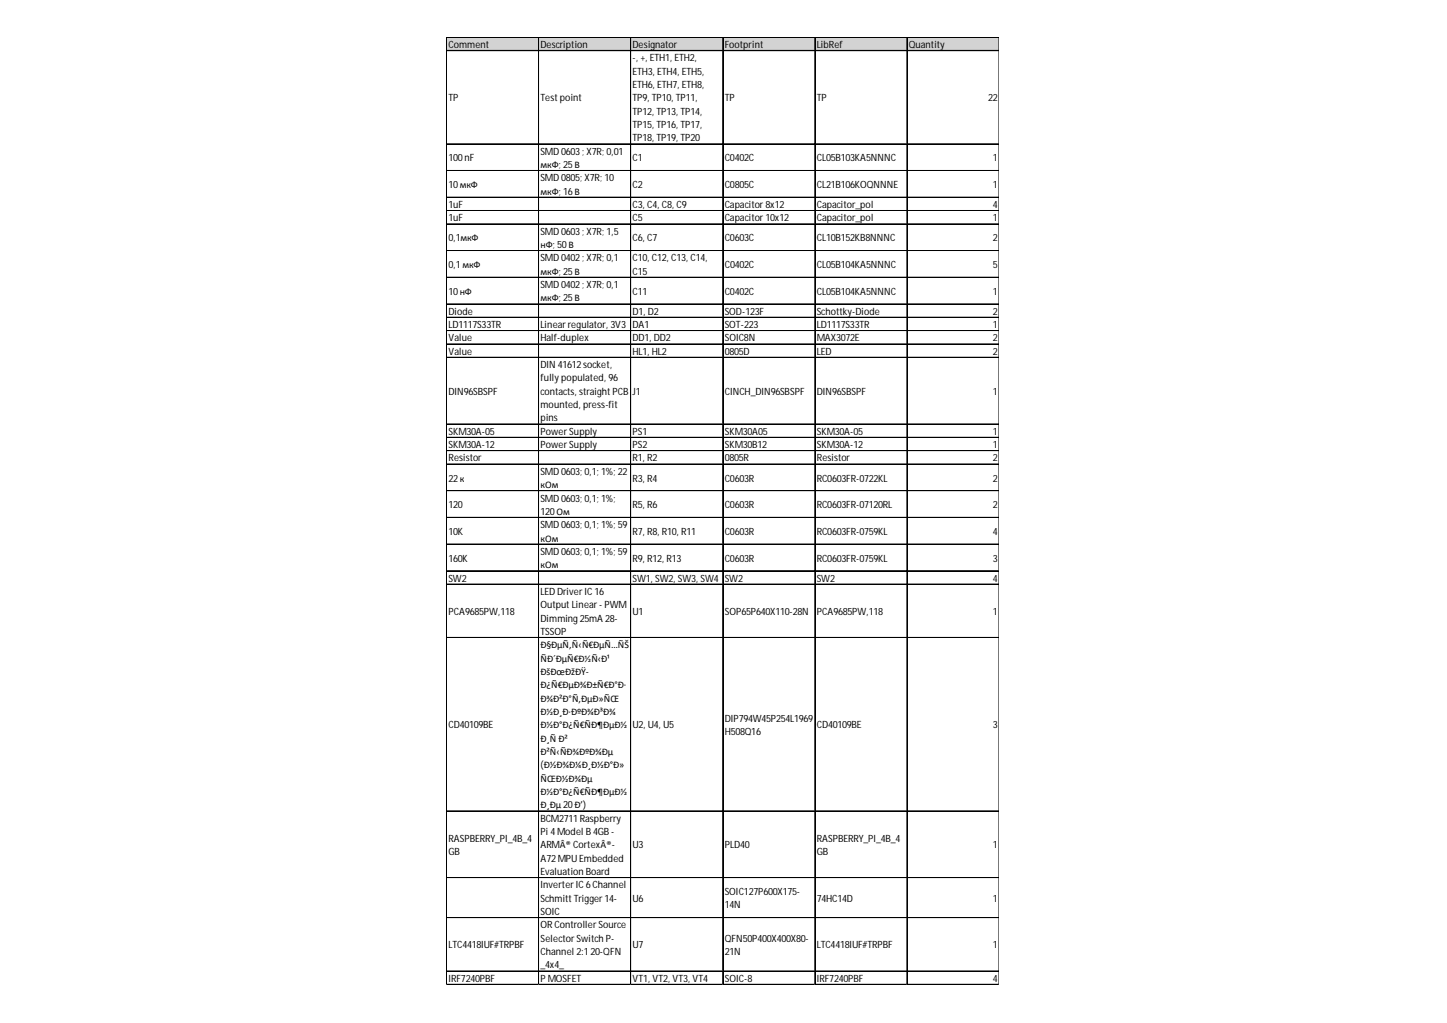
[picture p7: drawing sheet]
<svg xmlns="http://www.w3.org/2000/svg" width="297mm" height="210mm" viewBox="0 0 297 210" stroke-linecap="round" stroke-linejoin="round" font-family="sans-serif">
<defs><g id="words">
<g font-size="2.1">
<text x="92.1" y="9.8">Comment</text>
<text x="111" y="9.8">Description</text>
<text x="129.9" y="9.8">Designator</text>
<text x="148.8" y="9.8">Footprint</text>
<text x="167.7" y="9.8">LibRef</text>
<text x="186.6" y="9.8">Quantity</text>
<text x="129.9" y="12.6">-, +, ETH1, ETH2,</text>
<text x="129.9" y="15.3">ETH3, ETH4, ETH5,</text>
<text x="92.1" y="20.8">TP</text>
<text x="111" y="20.8">Test point</text>
<text x="129.9" y="18">ETH6, ETH7, ETH8,</text>
<text x="129.9" y="20.8">TP9, TP10, TP11,</text>
<text x="129.9" y="23.5">TP12, TP13, TP14,</text>
<text x="148.8" y="20.8">TP</text>
<text x="167.7" y="20.8">TP</text>
<text x="202.9" y="20.8">22</text>
<text x="129.9" y="26.3">TP15, TP16, TP17,</text>
<text x="129.9" y="29">TP18, TP19, TP20</text>
<text x="92.1" y="33.1">100nF</text>
<text x="111" y="31.7">SMD 0603; X7R; 0,01</text>
<text x="111" y="34.5">мкФ; 25В</text>
<text x="129.9" y="33.1">C1</text>
<text x="148.8" y="33.1">C0402C</text>
<text x="167.7" y="33.1">CL05B103KA5NNNC</text>
<text x="203.8" y="33.1">1</text>
<text x="92.1" y="38.6">10мкФ</text>
<text x="111" y="37.2">SMD 0805; X7R; 10</text>
<text x="111" y="39.9">мкФ; 16В</text>
<text x="129.9" y="38.6">C2</text>
<text x="148.8" y="38.6">C0805C</text>
<text x="167.7" y="38.6">CL21B106KOQNNNE</text>
<text x="203.8" y="38.6">1</text>
<text x="92.1" y="42.7">1uF</text>
<text x="92.1" y="45.4">1uF</text>
<text x="129.9" y="42.7">C3, C4, C8, C9</text>
<text x="129.9" y="45.4">C5</text>
<text x="148.8" y="42.7">Capacitor 8x12</text>
<text x="148.8" y="45.4">Capacitor 10x12</text>
<text x="167.7" y="42.7">Capacitor_pol</text>
<text x="167.7" y="45.4">Capacitor_pol</text>
<text x="203.8" y="42.7">4</text>
<text x="203.8" y="45.4">1</text>
<text x="92.1" y="49.5">0,1мкФ</text>
<text x="111" y="48.2">SMD 0603; X7R; 1,5</text>
<text x="111" y="50.9">нФ; 50В</text>
<text x="111" y="53.6">SMD 0402; X7R; 0,1</text>
<text x="129.9" y="49.5">C6, C7</text>
<text x="129.9" y="53.6">C10, C12, C13, C14,</text>
<text x="148.8" y="49.5">C0603C</text>
<text x="167.7" y="49.5">CL10B152KB8NNNC</text>
<text x="203.8" y="49.5">2</text>
<text x="92.1" y="55">0,1мкФ</text>
<text x="111" y="56.4">мкФ; 25В</text>
<text x="111" y="59.1">SMD 0402; X7R; 0,1</text>
<text x="129.9" y="56.4">C15</text>
<text x="148.8" y="55">C0402C</text>
<text x="167.7" y="55">CL05B104KA5NNNC</text>
<text x="203.8" y="55">5</text>
<text x="92.1" y="60.5">10нФ</text>
<text x="92.1" y="64.6">Diode</text>
<text x="111" y="61.8">мкФ; 25В</text>
<text x="129.9" y="60.5">C11</text>
<text x="129.9" y="64.6">D1, D2</text>
<text x="148.8" y="60.5">C0402C</text>
<text x="148.8" y="64.6">SOD-123F</text>
<text x="167.7" y="60.5">CL05B104KA5NNNC</text>
<text x="167.7" y="64.6">Schottky-Diode</text>
<text x="203.8" y="60.5">1</text>
<text x="203.8" y="64.6">2</text>
<text x="92.1" y="67.3">LD1117S33TR</text>
<text x="92.1" y="70.1">Value</text>
<text x="111" y="67.3">Linear regulator, 3V3</text>
<text x="111" y="70.1">Half-duplex</text>
<text x="129.9" y="67.3">DA1</text>
<text x="129.9" y="70.1">DD1, DD2</text>
<text x="148.8" y="67.3">SOT-223</text>
<text x="148.8" y="70.1">SOIC8N</text>
<text x="167.7" y="67.3">LD1117S33TR</text>
<text x="167.7" y="70.1">MAX3072E</text>
<text x="203.8" y="67.3">1</text>
<text x="203.8" y="70.1">2</text>
<text x="92.1" y="72.8">Value</text>
<text x="111" y="75.5">DIN 41612socket,</text>
<text x="129.9" y="72.8">HL1, HL2</text>
<text x="148.8" y="72.8">0805D</text>
<text x="167.7" y="72.8">LED</text>
<text x="203.8" y="72.8">2</text>
<text x="92.1" y="81">DIN96SBSPF</text>
<text x="111" y="78.3">fully populated, 96</text>
<text x="111" y="81">contacts, straight PCB</text>
<text x="111" y="83.7">mounted, press-fit</text>
<text x="129.9" y="81">J1</text>
<text x="148.8" y="81">CINCH_DIN96SBSPF</text>
<text x="167.7" y="81">DIN96SBSPF</text>
<text x="203.8" y="81">1</text>
<text x="92.1" y="89.2">SKM30A-05</text>
<text x="111" y="86.5">pins</text>
<text x="111" y="89.2">Power Supply</text>
<text x="129.9" y="89.2">PS1</text>
<text x="148.8" y="89.2">SKM30A05</text>
<text x="167.7" y="89.2">SKM30A-05</text>
<text x="203.8" y="89.2">1</text>
<text x="92.1" y="92">SKM30A-12</text>
<text x="92.1" y="94.7">Resistor</text>
<text x="111" y="92">Power Supply</text>
<text x="129.9" y="92">PS2</text>
<text x="129.9" y="94.7">R1, R2</text>
<text x="148.8" y="92">SKM30B12</text>
<text x="148.8" y="94.7">0805R</text>
<text x="167.7" y="92">SKM30A-12</text>
<text x="167.7" y="94.7">Resistor</text>
<text x="203.8" y="92">1</text>
<text x="203.8" y="94.7">2</text>
<text x="92.1" y="98.8">22к</text>
<text x="111" y="97.4">SMD 0603; 0,1; 1%; 22</text>
<text x="111" y="100.2">кОм</text>
<text x="129.9" y="98.8">R3, R4</text>
<text x="148.8" y="98.8">C0603R</text>
<text x="167.7" y="98.8">RC0603FR-0722KL</text>
<text x="203.8" y="98.8">2</text>
<text x="92.1" y="104.3">120</text>
<text x="111" y="102.9">SMD 0603; 0,1; 1%;</text>
<text x="111" y="105.6">120Ом</text>
<text x="129.9" y="104.3">R5, R6</text>
<text x="148.8" y="104.3">C0603R</text>
<text x="167.7" y="104.3">RC0603FR-07120RL</text>
<text x="203.8" y="104.3">2</text>
<text x="92.1" y="109.7">10K</text>
<text x="111" y="108.4">SMD 0603; 0,1; 1%; 59</text>
<text x="111" y="111.1">кОм</text>
<text x="111" y="113.9">SMD 0603; 0,1; 1%; 59</text>
<text x="129.9" y="109.7">R7, R8, R10, R11</text>
<text x="148.8" y="109.7">C0603R</text>
<text x="167.7" y="109.7">RC0603FR-0759KL</text>
<text x="203.8" y="109.7">4</text>
<text x="92.1" y="115.2">160K</text>
<text x="92.1" y="119.3">SW2</text>
<text x="111" y="116.6">кОм</text>
<text x="129.9" y="115.2">R9, R12, R13</text>
<text x="129.9" y="119.3">SW1, SW2, SW3, SW4</text>
<text x="148.8" y="115.2">C0603R</text>
<text x="148.8" y="119.3">SW2</text>
<text x="167.7" y="115.2">RC0603FR-0759KL</text>
<text x="167.7" y="119.3">SW2</text>
<text x="203.8" y="115.2">3</text>
<text x="203.8" y="119.3">4</text>
<text x="111" y="122.1">LED Driver IC 16</text>
<text x="111" y="124.8">Output Linear - PWM</text>
<text x="92.1" y="126.2">PCA9685PW,118</text>
<text x="111" y="127.5">Dimming 25mA 28-</text>
<text x="111" y="130.3">TSSOP</text>
<text x="129.9" y="126.2">U1</text>
<text x="148.8" y="126.2">SOP65P640X110-28N</text>
<text x="167.7" y="126.2">PCA9685PW,118</text>
<text x="203.8" y="126.2">1</text>
<text x="111" y="133">Ð§ÐµÑ‚Ñ‹Ñ€ÐµÑ…ÑŠ</text>
<text x="111" y="135.8">ÑÐ´ÐµÑ€Ð½Ñ‹Ð¹</text>
<text x="111" y="138.5">ÐšÐœÐžÐŸ-</text>
<text x="111" y="141.2">Ð¿Ñ€ÐµÐ¾Ð±Ñ€Ð°Ð·</text>
<text x="111" y="144">Ð¾Ð²Ð°Ñ‚ÐµÐ»ÑŒ</text>
<text x="92.1" y="149.4">CD40109BE</text>
<text x="111" y="146.7">Ð½Ð¸Ð·ÐºÐ¾Ð³Ð¾</text>
<text x="111" y="149.4">Ð½Ð°Ð¿Ñ€ÑÐ¶ÐµÐ½</text>
<text x="129.9" y="149.4">U2, U4, U5</text>
<text x="148.8" y="148.1">DIP794W45P254L1969</text>
<text x="167.7" y="149.4">CD40109BE</text>
<text x="203.8" y="149.4">3</text>
<text x="111" y="152.2">Ð¸Ñ Ð²</text>
<text x="111" y="154.9">Ð²Ñ‹ÑÐ¾ÐºÐ¾Ðµ</text>
<text x="148.8" y="150.8">H508Q16</text>
<text x="111" y="157.7">(Ð½Ð¾Ð¼Ð¸Ð½Ð°Ð»</text>
<text x="111" y="160.4">ÑŒÐ½Ð¾Ðµ</text>
<text x="111" y="163.1">Ð½Ð°Ð¿Ñ€ÑÐ¶ÐµÐ½</text>
<text x="111" y="165.9">Ð¸Ðµ 20Ð’)</text>
<text x="92.1" y="172.7">RASPBERRY_PI_4B_4</text>
<text x="111" y="168.6">BCM2711Raspberry</text>
<text x="111" y="171.3">Pi 4Model B 4GB -</text>
<text x="167.7" y="172.7">RASPBERRY_PI_4B_4</text>
<text x="92.1" y="175.4">GB</text>
<text x="111" y="174.1">ARMÂ® CortexÂ®-</text>
<text x="111" y="176.8">A72MPUEmbedded</text>
<text x="111" y="179.6">Evaluation Board</text>
<text x="129.9" y="174.1">U3</text>
<text x="148.8" y="174.1">PLD40</text>
<text x="167.7" y="175.4">GB</text>
<text x="203.8" y="174.1">1</text>
<text x="111" y="182.3">Inverter IC 6Channel</text>
<text x="111" y="185">Schmitt Trigger 14-</text>
<text x="129.9" y="185">U6</text>
<text x="148.8" y="183.7">SOIC127P600X175-</text>
<text x="167.7" y="185">74HC14D</text>
<text x="203.8" y="185">1</text>
<text x="111" y="187.8">SOIC</text>
<text x="111" y="190.5">OR Controller Source</text>
<text x="148.8" y="186.4">14N</text>
<text x="92.1" y="194.6">LTC4418IUF#TRPBF</text>
<text x="111" y="193.2">Selector Switch P-</text>
<text x="111" y="196">Channel 2:1</text>
<text x="121.2" y="196">20-QFN</text>
<text x="129.9" y="194.6">U7</text>
<text x="148.8" y="193.2">QFN50P400X400X80-</text>
<text x="148.8" y="196">21N</text>
<text x="167.7" y="194.6">LTC4418IUF#TRPBF</text>
<text x="203.8" y="194.6">1</text>
<text x="92.1" y="201.5">IRF7240PBF</text>
<text x="111" y="198.7">_4x4_</text>
<text x="111" y="201.5">P MOSFET</text>
<text x="129.9" y="201.5">VT1, VT2, VT3, VT4</text>
<text x="148.8" y="201.5">SOIC-8</text>
<text x="167.7" y="201.5">IRF7240PBF</text>
<text x="203.8" y="201.5">4</text>
</g>
</g></defs>
<path d="M91.7 7.7h113.4v2.8h-113.4z" fill="#d3d3d3"/>
<g fill="none" stroke="#000" stroke-width=".21">
<path d="M91.6 7.6v194.5M91.7 7.6v194.5M91.8 7.6h113.3M91.8 7.7h113.3M91.8 10.3h113.3M91.8 10.4h113.3M110.6 7.7v194.4M129.5 7.7v194.4M148.4 7.7v194.4M167.3 7.7v194.4M186.2 7.7v194.4M205.1 7.7v194.4"/>
<path d="M91.8 29.5h113.3M91.8 29.6h113.3M91.8 35h113.3M91.8 40.5h113.3M91.8 43.2h113.3M91.8 43.3h113.3M91.8 45.9h113.3M91.8 46h113.3M91.8 51.4h113.3M91.8 51.5h113.3M91.8 56.9h113.3M91.8 62.4h113.3"/>
<path d="M91.8 65.1h113.3M91.8 65.2h113.3M91.8 67.8h113.3M91.8 67.9h113.3M91.8 70.6h113.3M91.8 73.3h113.3M91.8 73.4h113.3M91.8 87h113.3M91.8 87.1h113.3M91.8 89.7h113.3M91.8 89.8h113.3M91.8 92.5h113.3"/>
<path d="M91.8 95.2h113.3M91.8 95.3h113.3M91.8 100.7h113.3M91.8 106.2h113.3M91.8 111.6h113.3M91.8 111.7h113.3M91.8 117.1h113.3M91.8 117.2h113.3M91.8 119.8h113.3M91.8 119.9h113.3M91.8 130.8h113.3M91.8 130.9h113.3"/>
<path d="M91.8 166.4h113.3M91.8 180.1h113.3M91.8 188.3h113.3M91.8 199.2h113.3M91.8 199.3h113.3M91.8 202h113.3"/>
</g>
<path d="M91.6 202.1h.1" fill="none" stroke="#d4d4d4" stroke-width=".21"/>
<path d="M91.6 202.1h.2z" fill="#d4d4d4"/>
<path d="M110.6 202.1h.1" fill="none" stroke="#d4d4d4" stroke-width=".21"/>
<path d="M110.6 202.1h.1z" fill="#d4d4d4"/>
<path d="M129.5 202.1h.1" fill="none" stroke="#d4d4d4" stroke-width=".21"/>
<path d="M129.5 202.1h.1z" fill="#d4d4d4"/>
<path d="M148.4 202.1h.1" fill="none" stroke="#d4d4d4" stroke-width=".21"/>
<path d="M148.4 202.1h.1z" fill="#d4d4d4"/>
<path d="M167.3 202.1h.1" fill="none" stroke="#d4d4d4" stroke-width=".21"/>
<path d="M167.3 202.1h.1z" fill="#d4d4d4"/>
<path d="M186.2 202.1h.1" fill="none" stroke="#d4d4d4" stroke-width=".21"/>
<path d="M186.2 202.1h.1z" fill="#d4d4d4"/>
<path d="M205.1 202.1h.1" fill="none" stroke="#d4d4d4" stroke-width=".21"/>
<use href="#words"/>
</svg>
